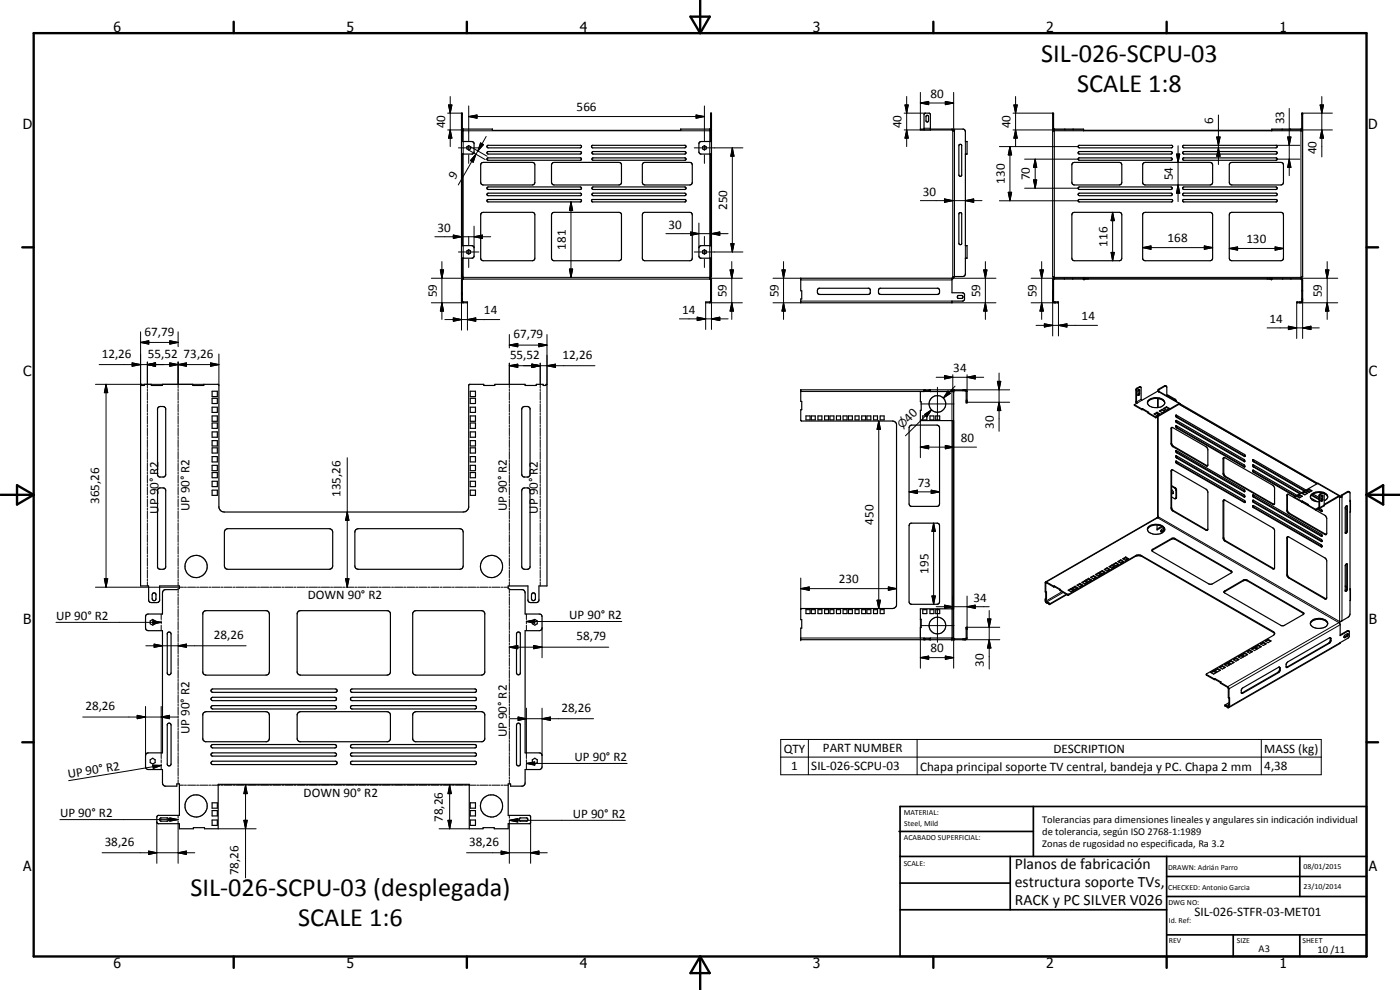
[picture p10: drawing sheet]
<svg xmlns="http://www.w3.org/2000/svg" width="420mm" height="297mm" viewBox="0 0 420 297" stroke-linecap="round" stroke-linejoin="round" font-family="sans-serif">
<defs><g id="words">
<g font-size="7.9">
<text x="312.5" y="18.6">SIL-026-SCPU-03</text>
<text x="323.3" y="27.6">SCALE 1:8</text>
<text x="57.1" y="268.9">SIL-026-SCPU-03 (desplegada)</text>
<text x="89.5" y="277.9">SCALE 1:6</text>
</g>
<g font-size="4.7">
<text x="304.6" y="260.8">Planos de fabricación</text>
<text x="304.6" y="266.2">estructura soporte TVs,</text>
<text x="304.6" y="271.6">RACK y PC SILVER V026</text>
</g>
<g font-size="4.2">
<text x="34" y="9.6">6</text>
<text x="104" y="9.6">5</text>
<text x="174" y="9.6">4</text>
<text x="244" y="9.6">3</text>
<text x="314" y="9.6">2</text>
<text x="384" y="9.6">1</text>
<text x="6.8" y="38.7">D</text>
<text x="410.6" y="38.7">D</text>
<text x="7" y="112.9">C</text>
<text x="410.8" y="112.9">C</text>
<text x="7" y="187.1">B</text>
<text x="410.8" y="187.1">B</text>
<text x="7" y="261.4">A</text>
<text x="410.8" y="261.4">A</text>
<text x="34" y="290.4">6</text>
<text x="104" y="290.4">5</text>
<text x="174" y="290.4">4</text>
<text x="244" y="290.4">3</text>
<text x="314" y="290.4">2</text>
<text x="384" y="290.4">1</text>
</g>
<g font-size="3.9">
<text x="279.2" y="29.4">80</text>
<text x="173" y="33.4">566</text>
<text x="133.6" y="38.5" transform="rotate(-90 133.6 38.5)">40</text>
<text x="270.5" y="38.5" transform="rotate(-90 270.5 38.5)">40</text>
<text x="303.2" y="38.5" transform="rotate(-90 303.2 38.5)">40</text>
<text x="364.1" y="37.3" transform="rotate(-90 364.1 37.3)">6</text>
<text x="385.4" y="37.3" transform="rotate(-90 385.4 37.3)">33</text>
<text x="395.1" y="46.3" transform="rotate(-90 395.1 46.3)">40</text>
<text x="136.6" y="54.1" transform="rotate(-60 136.6 54.1)">9</text>
<text x="277" y="58.7">30</text>
<text x="301.5" y="55.1" transform="rotate(-90 301.5 55.1)">130</text>
<text x="309.1" y="54.1" transform="rotate(-90 309.1 54.1)">70</text>
<text x="352" y="54.1" transform="rotate(-90 352 54.1)">54</text>
<text x="218.3" y="63" transform="rotate(-90 218.3 63)">250</text>
<text x="131.3" y="69.5">30</text>
<text x="200.6" y="68.6">30</text>
<text x="169.8" y="74.9" transform="rotate(-90 169.8 74.9)">181</text>
<text x="332.3" y="74" transform="rotate(-90 332.3 74)">116</text>
<text x="350.4" y="72.7">168</text>
<text x="374.1" y="73">130</text>
<text x="131.1" y="89.2" transform="rotate(-90 131.1 89.2)">59</text>
<text x="218" y="89.2" transform="rotate(-90 218 89.2)">59</text>
<text x="233.6" y="89.2" transform="rotate(-90 233.6 89.2)">59</text>
<text x="294.2" y="89.2" transform="rotate(-90 294.2 89.2)">59</text>
<text x="311.1" y="89.2" transform="rotate(-90 311.1 89.2)">59</text>
<text x="396.7" y="89.2" transform="rotate(-90 396.7 89.2)">59</text>
<text x="145.2" y="94.4">14</text>
<text x="204.7" y="94.1">14</text>
<text x="43.4" y="100.7">67,79</text>
<text x="154.1" y="101.5">67,79</text>
<text x="324.6" y="96.1">14</text>
<text x="381" y="96.9">14</text>
<text x="30.6" y="107.4">12,26</text>
<text x="44.4" y="107.4">55,52</text>
<text x="55.1" y="107.4">73,26</text>
<text x="153.1" y="107.7">55,52</text>
<text x="168.9" y="107.7">12,26</text>
<text x="286.1" y="111.7">34</text>
<text x="272.7" y="126.8" transform="rotate(-45 272.7 126.8)">40</text>
<text x="298.3" y="128.7" transform="rotate(-90 298.3 128.7)">30</text>
<text x="288.4" y="132.6">80</text>
<text x="102.2" y="149.1" transform="rotate(-90 102.2 149.1)">135,26</text>
<text x="275.4" y="146">73</text>
<text x="29.8" y="151.3" transform="rotate(-90 29.8 151.3)">365,26</text>
<text x="47.6" y="154.1" transform="rotate(-90 47.6 154.1)">UP 90° R2</text>
<text x="56.9" y="153.5" transform="rotate(-90 56.9 153.5)">UP 90° R2</text>
<text x="152.1" y="153.5" transform="rotate(-90 152.1 153.5)">UP 90° R2</text>
<text x="161.4" y="154.1" transform="rotate(-90 161.4 154.1)">UP 90° R2</text>
<text x="262.2" y="157.5" transform="rotate(-90 262.2 157.5)">450</text>
<text x="278.6" y="172.1" transform="rotate(-90 278.6 172.1)">195</text>
<text x="92.4" y="179.6">DOWN 90° R2</text>
<text x="251.7" y="175">230</text>
<text x="16.8" y="185.9">UP 90° R2</text>
<text x="170.8" y="185.7">UP 90° R2</text>
<text x="292.2" y="180.5">34</text>
<text x="64.2" y="191.7">28,26</text>
<text x="173" y="192.1">58,79</text>
<text x="279.2" y="195.7">80</text>
<text x="295.3" y="200" transform="rotate(-90 295.3 200)">30</text>
<text x="25.6" y="213.1">28,26</text>
<text x="168.5" y="213.6">28,26</text>
<text x="56.9" y="220.3" transform="rotate(-90 56.9 220.3)">UP 90° R2</text>
<text x="152.1" y="221.2" transform="rotate(-90 152.1 221.2)">UP 90° R2</text>
<text x="235.2" y="225.8">QTY</text>
<text x="247" y="225.8">PART NUMBER</text>
<text x="316.1" y="225.8">DESCRIPTION</text>
<text x="379.4" y="225.9">MASS (kg)</text>
<text x="20.5" y="233.5" transform="rotate(-9 20.5 233.5)">UP 90° R2</text>
<text x="172.4" y="228.3">UP 90° R2</text>
<text x="237.4" y="231.1">1</text>
<text x="243.5" y="231.1">SIL-026-SCPU-03</text>
<text x="276.1" y="231.2">Chapa principal soporte TV central, bandeja y PC. Chapa 2 mm</text>
<text x="379.4" y="231.1">4,38</text>
<text x="91.1" y="239">DOWN 90° R2</text>
<text x="18" y="245.1">UP 90° R2</text>
<text x="171.9" y="245.3">UP 90° R2</text>
<text x="132.9" y="246.6" transform="rotate(-90 132.9 246.6)">78,26</text>
<text x="31.4" y="253.8">38,26</text>
<text x="140.8" y="253.8">38,26</text>
<text x="71.6" y="262.6" transform="rotate(-90 71.6 262.6)">78,26</text>
<text x="358.5" y="275">SIL-026-STFR-03-MET01</text>
</g>
<text font-size="3.3" x="270.8" y="128.8" transform="rotate(-45 270.8 128.8)">n</text>
<g font-size="3.1">
<text x="312.7" y="246.8">Tolerancias para dimensiones lineales y angulares sin indicación individual</text>
<text x="312.7" y="250.4">de tolerancia, según ISO 2768-1:1989</text>
<text x="312.7" y="254">Zonas de rugosidad no especificada, Ra 3.2</text>
<text x="377.7" y="285.6">A3</text>
<text x="395.4" y="285.9">10 /11</text>
</g>
<g font-size="2.4">
<text x="271.2" y="244.4">MATERIAL:</text>
<text x="271.3" y="252">ACABADO SUPERFICIAL:</text>
<text x="271.4" y="247.9">Steel, Mild</text>
<text x="271.2" y="259.7">SCALE:</text>
<text x="350.6" y="261">DRAWN: Adrián Parro</text>
<text x="391.2" y="260.6">08/01/2015</text>
<text x="350.6" y="267">CHECKED: Antonio Garcia</text>
<text x="391.2" y="266.7">23/10/2014</text>
<text x="350.6" y="271.4">DWG NO:</text>
<text x="350.8" y="276.9">Id. Ref:</text>
<text x="350.8" y="282.8">REV</text>
<text x="371.2" y="282.9">SIZE</text>
<text x="390.9" y="282.9">SHEET</text>
</g>
</g></defs>
<g fill="none" stroke="#000" stroke-width=".35">
<path d="M138.6 38.7l-.1-4.7h.3v4.5l.2 .2M138.8 38.9l.2 .1M139 38.7h8.8v.4h56.5v-.4h8.7M139 38.7v.5h-.2M213 38.7l.3-.1v-4.6h.2l-.1 4.7M213 38.7v.5h.3M213.3 38.9l-.3 .1M277.3 39v-4.7l.4-.3h1.1l.4 .3v4.7M277.3 38.7h-1.1v.3l9.8 .1v44.2l-.3 .2M277.9 34.8l.4-.2 .4 .4v1.2l-.4 .4-.4-.2zM279.2 38.7h6.7l.3 .5M286 39.2h.5v-.5h2.6l.4 .2 .2 .6v3h.5v3.7h-.5v27.5h.5v3.8h-.5v4.7l-.2 .6-.5 .2h-2.5"/>
<path d="M316 38.7l-.1 44.3 .5 .2v.3M316.2 38.9v.3M316.4 38.7l-.2-.1v-4.6h-.3v4.6l.4 .3 8.9 .1M316.4 38.7h8.8v.5h56.5v-.5h8.7M316.4 38.7v.5h-.5M319.6 38.7v.3M322.1 38.7v.3M325.2 39.1h56.5M384.8 38.7v.3M387.3 38.7v.3M390.4 38.7l.3-.1v-4.6h.2v4.5l-.3 .4-8.9 .1M390.4 38.7v.5h.5"/>
<path d="M390.7 38.9v.3M390.9 38.7v44.3l-.5 .2v.3M138.5 42.5h3.1l.7 .4v2.9l-.4 .3-3.4 .1M138.8 42.5v-3.8h-.3v44.3M138.8 46.2v27.5M140.1 44l.6-.3 .5 .3v.7l-.5 .3-.6-.3zM144.5 48.9l.5-.2 15.1 .1 .4 .6-.1 5.7-.6 .4h-15l-.5-.4v-.4v-5.3zM146.2 56.3l.3-.2h27.6a.38 .38 0 0 1 .4 .4 .38 .38 0 0 1-.4 .4h-27.6l-.3-.3zM146.3 45.6l27.8-.1a.38 .38 0 0 1 .4 .3 .38 .38 0 0 1-.4 .4h-27.6l-.3-.2zM146.3 43.7l28-.1 .2 .4-.4 .4h-27.6l-.3-.3zM146.3 59.9h28l.2 .3-.2 .4h-27.9l-.3-.4zM146.3 47.5l28-.1 .2 .4-.4 .3h-27.6l-.3-.2z"/>
<path d="M146.3 58.1l27.8-.1a.38 .38 0 0 1 .4 .3 .38 .38 0 0 1-.4 .4h-27.6l-.3-.2zM165.8 48.9l.5-.2 19.8 .1 .4 .5v5.6l-.8 .6h-19.6l-.6-.8v-5.3zM177.6 43.7l28-.1 .3 .4-.4 .4h-27.6l-.4-.4zM177.6 59.9h28l.3 .3-.3 .4h-27.9l-.2-.4zM177.7 45.6l27.8-.1a.38 .38 0 0 1 .4 .3 .38 .38 0 0 1-.4 .4h-27.5l-.4-.4zM177.7 47.5l27.9-.1 .3 .4-.4 .3h-27.5l-.4-.3zM177.7 56.2l27.8-.1a.38 .38 0 0 1 .4 .4 .38 .38 0 0 1-.4 .4h-27.5l-.4-.4zM177.7 58.1l27.8-.1a.38 .38 0 0 1 .4 .3 .38 .38 0 0 1-.4 .4h-27.5l-.4-.4zM193 48.9l.5-.2 13.9 .1 .4 .6-.1 5.7-.7 .4h-13.7l-.4-.4-.1-.4v-5.3zM210.9 44l.5-.3 .6 .3v.7l-.6 .3-.5-.3zM213.3 42.5v-3.8h.2v44.3M213.3 46.2v27.5"/>
<path d="M213.5 42.5h-3.1l-.6 .6v2.5l.3 .5 3.4 .1M287.9 43.4l.4-.1 .3 .3v9l-.3 .3-.5-.4zM321.9 48.9l.5-.2 13.9 .1 .4 .6-.1 5.7-.7 .4h-13.7l-.4-.4-.1-.4v-5.3zM323.6 56.3l.3-.2h27.5a.38 .38 0 0 1 .4 .4 .38 .38 0 0 1-.4 .4h-27.5l-.3-.3zM323.7 58.1l27.7-.1a.38 .38 0 0 1 .4 .3 .38 .38 0 0 1-.4 .4h-27.5l-.3-.2zM323.7 45.6l27.7-.1a.38 .38 0 0 1 .4 .3 .38 .38 0 0 1-.4 .4h-27.5l-.3-.2zM323.7 43.7l28-.1 .2 .4-.3 .4h-27.7l-.3-.3zM323.7 59.9h28l.2 .3-.2 .4h-27.9l-.3-.4zM323.7 47.5l27.9-.1 .2 .4-.4 .3h-27.5l-.3-.2zM343.1 48.9l.6-.2 19.8 .1 .4 .6v5.5l-.2 .3-.5 .3h-19.7l-.6-.6v-5.6zM355 56.3l.3-.2h27.6a.38 .38 0 0 1 .4 .4 .38 .38 0 0 1-.4 .4h-27.6l-.3-.3zM355 45.6l27.9-.1a.38 .38 0 0 1 .4 .3 .38 .38 0 0 1-.4 .4h-27.6l-.3-.2z"/>
<path d="M355 43.7l28.1-.1 .2 .4-.4 .4h-27.6l-.3-.3zM355 59.9h28.1l.2 .3-.2 .4h-27.9l-.3-.4zM355 47.5l28.1-.1 .2 .4-.4 .3h-27.6l-.3-.2zM355 58.1l27.9-.1a.38 .38 0 0 1 .4 .3 .38 .38 0 0 1-.4 .4h-27.6l-.3-.2zM369.1 48.9l.6-.2 15.1 .1 .4 .6-.1 5.7-.7 .4h-14.9l-.5-.4-.1-.4v-5.3zM138.5 73.7h3.1l.7 .5v2.8l-.2 .3-.3 .2h-3.3M138.8 77.5v5.5M140.1 75.3l.6-.4 .5 .4v.6l-.5 .3-.6-.3zM144.5 63.9l.5-.2h14.8l.5 .2 .2 .6v13l-.2 .5-.5 .2h-14.8l-.5-.2-.2-.5v-13zM165.8 63.9l.5-.2 19.8 .1 .4 .5-.1 13.6-.7 .3h-19.4l-.5-.2-.3-.5v-13zM193 63.9l.5-.2 13.9 .1 .4 .7v13l-.3 .5-.5 .2h-13.5l-.5-.2-.2-.5v-13zM210.9 75.3l.5-.4 .6 .4v.6l-.6 .3-.5-.3z"/>
<path d="M213.3 77.5l-.2 5.7M213.5 73.7h-3.1l-.6 .6v2.5l.2 .5 .2 .2h3.3M287.9 63.9l.4-.1 .3 .3v9.1a.44 .44 0 0 1-.5 .2 .44 .44 0 0 1-.3-.4zM321.9 63.9l.5-.2 13.9 .1 .4 .7v13l-.2 .5-.6 .2h-13.5l-.5-.2-.2-.5v-13zM343.1 63.9l.6-.2 19.8 .1 .4 .7v13l-.2 .5-.5 .2h-19.5l-.6-.2-.2-.4v-13.3zM369.1 63.9l.6-.2h14.7l.6 .2 .2 .6v13l-.2 .5-.6 .2h-14.7l-.6-.2-.2-.5v-13zM138.5 90.3h.3M138.5 87.8h.3M138.5 90.3l.2 .5h1.6v-.2h-1.4l-.1-.3M138.5 83h.3M138.5 83l.4 .2M138.8 90.3v-6.3l.1-.3h74.2l.1 6.9"/>
<path d="M138.8 83v.1M138.8 83.2h.1M138.9 83.2l.1 .5M139 83.5l-.5 .5v6.3M213 83.5l.5 .3v6.7l-.5 .3h-1.2v-.2h1.3M213.1 83.2l-.1 .5M213.2 90.6h-.1M213.3 90.3h.2M213.3 87.8h.2M213.3 83h.2M213.4 83.1h.1M213.5 83l-.4 .2"/>
<path d="M240.3 83.5h45.4v4.3l3.4 .1 .4 .4v1.6l-.5 .4h-3.3v.5h-45.4v-1.1h.3v-2.5h-.3zM245.5 86.7l.3-.2h15l.4 .4v1l-.6 .4h-14.7l-.5-.4zM263.8 86.7l.3-.2h17.4a1.08 1.08 0 0 1 0 1.8h-17.2l-.6-.2zM286 83.2h.2M286.2 83.2l-.1 .3-.4 .2M286.5 83l-.5 .2M286.5 83l-.3 .2M287.4 88.8l1.2-.2a.47 .47 0 0 1 .4 .4 .47 .47 0 0 1-.3 .5h-1.1l-.3-.3zM315.9 87.2h.3M315.9 89.7h.3M316 83.1h.1M316.1 83.6l74.5-.1 .3 .5v6.3l-.3 .5h-1.4v-.2l1.5-.2v-6.5l-.2-.2h-74.2l-.1 6.7 .1 .2h1.4v.2h-1.3l-.5-.3v-6.7z"/>
<path d="M316.8 90.6v.2M317.4 90.6v.2M319.4 83.5v.2M321.9 83.5v.2M325.3 83.5v.2M381.5 83.5v.2M384.9 83.5v.2M387.4 83.5v.2M389.4 90.6v.2M390 90.6v.2M390.7 87.2h.2M390.7 89.7h.2"/>
<path d="M42.2 115.3h.3v.4h.8v-.4h2.1v.4h3.4v-.4h9.1v.4h3.3v-.4h4.3l.1 .2 .1 36.8 .2 .5a1.6 1.6 0 0 0 1.4 .8h71.7a1.7 1.7 0 0 0 1.7-1.3v-36.8l.2-.2h4.3v.4h3.3v-.4h9.1v.4h3.3v-.4h2.1v.4h.9v-.4h.3v60.5h-2.5v4.4l-.3 .5a3.2 3.2 0 0 1-2.7-.1l-.3-.4v-4.4h-5.9v.8l.7 .3h3.6l.7 .6 .1 6.7h4.2l.7 .2 .2 .6v3.4l-.2 .6-.7 .2h-4.2v36.7h4.2l.7 .2 .2 .6-.1 3.8-.5 .4h-4.5v4l-.1 .4-.5 .5-3.8 .1v-.7h-.7v9.4h6.4l.3 .4v1.8l-.3 .3h-6.4v1.6h-4.2v-.4h-3.3v.4h-4.2v-13.4h-75.3v13.4h-4.1v-.4h-3.4v.4h-4.2v-1.6h-6.5l-.2-.5v-1.4l.3-.6h6.4v-9.4h-.7v.7l-3.8-.1-.5-.5v-.4v-4h-4.5l-.5-.4-.1-3.8 .2-.6 .6-.2h4.3v-36.7h-4.3l-.6-.2-.2-.6v-3.4l.2-.6 .6-.2h4.3v-6.7l.7-.6h3.6l.7-.3v-.8h-5.9v4.4l-.4 .5-.4 .1-2.1-.1-.4-.5v-4.4h-2.4zM63.7 119.5h1.5v1.6h-1.5zM63.7 117.4h1.5v1.6h-1.5zM141.1 117.4h1.6v1.6h-1.6zM141.1 119.5h1.6v1.6h-1.6zM240.3 117h49.5l.4 .3v3.4h-.2l-.1-3.4h-3.7v74.3h3.7l.1-3.4h.2v3.2l-.2 .5h-49.7v-3.4h.3v-2.6h-.3v-3.1l.2-.2h27.3l.9-.4 .4-.6-.1-54.5-.3-.4-.9-.4h-27.2l-.3-.2v-3.2h.3v-2.5h-.3zM277.3 117v.5h-1.1v3.1h.3l-.3 5.6h10M277.3 117.2h1.9M279.2 117v.5h7M285.7 117v.5M285.7 117.2h.3M286.3 117l-.3 .5"/>
<path d="M286.5 117v.2M289.7 117v.2M341.7 117l.3-.1v.2v1.1l-.3 .5-.2-.1zM341.8 116.9v1.3l-.3 .3M342.3 116.1l-.2-.1-1.2 .7v3.9l.2 .4M342.3 116.1l-1.2 .9v3.7l.2 .2-.9 .5M342.3 116.1l.2 3.8 .1 .2 4.9-2.8M347.4 119.5v2.8M347.5 117.3l6.6 3.8M347.6 116.8l.2 .2M347.6 116.8v.5M347.6 117.3h-.1"/>
<path d="M347.8 117v.4l-.2-.1M350 115.9l.2 .2v2.6h.4l2 1.2 .2 .4M350 115.9h-.4l-1.8 1.1M350 115.9l-.4-.2-2 1.1M350.2 118.6l.5 .1 1.9 1.1 .5 .7M47.5 122.2l1.4-.2 .6 .2 .2 .4v19.9l-.6 .6h-1.2l-.6-.6v-19.9zM63.7 124.8h1.5v1.6h-1.5zM63.7 122.2h1.5v1.5h-1.5zM63.7 129.6h1.5v1.6h-1.5zM63.7 134.4h1.5v1.5h-1.5zM63.7 139.6h1.5v1.6h-1.5zM63.7 137h1.5v1.6h-1.5z"/>
<path d="M63.7 132.2h1.5v1.6h-1.5zM63.7 126.9h1.5v1.6h-1.5zM141.1 124.8h1.6v1.6h-1.6zM141.1 122.2h1.6v1.5h-1.6zM141.1 126.9h1.6v1.6h-1.6zM141.1 129.6h1.6v1.6h-1.6zM141.1 132.2h1.6v1.6h-1.6zM141.1 134.4h1.6v1.5h-1.6zM141.1 137h1.6v1.6h-1.6zM141.1 139.6h1.6v1.6h-1.6zM156.8 122.2l1.5-.2 .4 .1 .4 .5v19.9l-.6 .6-1.5-.1-.4-.7v-19.5zM241.9 124.8h1.2v1.2h-1.2z"/>
<path d="M243.5 124.8h1.2v1.2h-1.2zM245.5 124.8h1.2v1.2h-1.2zM247.5 124.8h1.2v1.2h-1.2zM249.1 124.8h1.2v1.2h-1.2zM251 124.8h1.3v1.2h-1.3zM253 124.8h1.2v1.2h-1.2zM254.6 124.8h1.2v1.2h-1.2zM256.6 124.8h1.2v1.2h-1.2zM258.6 124.8h1.2v1.2h-1.2zM260.2 124.8h1.2v1.2h-1.2zM262.2 124.8h1.1v1.2h-1.1zM264.1 124.8h1.2v1.2h-1.2z"/>
<path d="M273 127.9l.6-.3h7.6l.6 .2 .1 .3 .1 23.1-.2 .5-.4 .2h-8l-.5-.5zM276.9 124.8h1.3v1.2h-1.3zM279.1 124.8h1.2v1.2h-1.2zM280.8 124.8h1.2v1.2h-1.2zM286 126.2v56.5M340.4 121.4v.2l2.3 1.3M340.4 121.4l2.3 1.3M342.7 122.7v.2M342.9 122.6v.3M342.9 122.9l1.7 .9M342.9 122.9h-.2M342.9 122.6l1.9 1.1-.2 .1"/>
<path d="M342.9 122.6l-.2 .1M344.4 120.9a3.1 3.1 0 0 1 4.6-.8l.5 .8M344.6 123.8l2.3 1.5M344.6 123.8l2.3 1.3M344.6 120.1a3.8 3.8 0 0 1 4.3-.3 1.18 1.18 0 0 1 .6 1.3 1.18 1.18 0 0 1-1 .9 3.1 3.1 0 0 1-4.1-1zM346.4 124.2l.8-.5 .9 .5-.9 .5zM346.9 125.1v.2M347.2 123.9l.7 .4M347.2 123.9l-.7 .4M347.2 123.7v.2M347.4 125l.1 30.3-33.7 19.3M347.4 124v.6"/>
<path d="M347.9 123.3l.9-.5 .9 .5-.9 .5zM348.8 123l.7 .4M348.8 123l-.7 .4M348.8 122.8v.2M349.2 122.6l.9-.6 .9 .6-.9 .5zM350.1 122.3l-.7 .4M350.1 122.3l.7 .4M350.1 122v.3M351.7 128.2l10.5 6.1 .3 .5-.1 4.9M351.7 128.2l-.1 4.8 .3 .7 10.5 6M351.7 128.2l-.3 .5v4.4l.5 .8 10.2 5.9 .3-.1M352.8 136.8h.3l20.2 11.7 .2 .6-20.4-11.7z"/>
<path d="M352.8 127.8h.3l20.2 11.6 .2 .7-20.4-11.7zM352.9 126.2l20.4 11.6 .2 .7-20.5-11.8zM353 138.3l-.2 .4 .3 .3 20.3 11.7 .3-.1M353 135.2l20.3 11.7 .3 .5M353 135.2l-.2 .3 .3 .3 20.4 11.8 .1-.2M353 126.2l.3 .5 20.3 11.7M353 124.5l.3 .6 20.4 11.8M353 124.5l-.2 .4 .3 .3 20.5 11.7M353 124.5l20.4 11.8 .3 .6M353 138.3l20.4 11.8 .3 .5M353 138.3l.3 .6 20.4 11.8M353 135.2l.3 .5 20.2 11.7"/>
<path d="M353 127.8l.3 .5 20.2 11.7M353 136.8l.3 .5 20.2 11.7M354 121.4l-.1-.1-7 4M354 121.4l41.3 23.8M354.1 121.1l-7.2 4M354.1 121.1l.1 .1M354.2 121.2l41.3 23.8M354.2 121.2l-.2 .2M367.1 137.4l.5-.1 14.7 8.5 .2 .6v4.9h-.5l-14.5-8.3-.4-.9zM367.4 137.2l-.1 5 .4 .7 14.7 8.4M373.5 140h.1M373.7 136.9h-.1"/>
<path d="M376.1 139.5l.3 .5 13.8 8M376.1 137.9l.3 .5 15.2 8.8M47.7 146.5h1.6l.4 .5v23.2l-.2 .4-.6 .2h-1l-.6-.6v-23.2zM63.7 147.1h1.5v1.5h-1.5zM63.7 141.8h1.5v1.5h-1.5zM63.7 144.4h1.5v1.6h-1.5zM67.6 159l.8-.4 30.7 .1 .5 .3 .3 .6-.1 10.5-.3 .5-.7 .2h-30.7l-.5-.4-.3-.6v-10.2zM106.7 159l.8-.4 30.7 .1a.95 .95 0 0 1 .8 .9v10.2l-.2 .6-.3 .3-31 .1-.8-.4-.2-.6v-10.2zM141.1 141.8h1.6v1.5h-1.6zM141.1 144.4h1.6v1.6h-1.6zM141.1 147.1h1.6v1.5h-1.6zM156.8 146.6l.2-.1a1.79 1.79 0 0 1 2 .3l.1 23.4-.6 .6h-1.1l-.6-.2-.2-.6v-22.8z"/>
<path d="M273.1 157.1l.3-.1h8l.5 .5 .1 23.1-.4 .6-8 .1-.4-.1-.3-.4-.1-23.1zM344.6 158.1a3.3 3.3 0 0 1 4.9 .6 2.27 2.27 0 0 1-2.8 1.6 1.94 1.94 0 0 1-2.3-1.8zM347.2 157.5v1.5l1.7-1M348.7 157.9l-1.5 .8M349.3 158.5l-.6 .3a.39 .39 0 0 0-.3 .4 .39 .39 0 0 0 .3 .4l.8-.6M349.4 158.5a3.2 3.2 0 0 0-5 .4M349.4 158.5l.1 .2M349.5 158.7l-.2 .3-.9 .5M349.5 158.7v.2M351.6 147l.5 .5v.6h-.4M351.6 147.7l.3 .3M351.6 148l.1 .1"/>
<path d="M351.6 145.7l1.3 .8 .1 .3 .1 2.6-.5 .2-1-.5M351.6 145.9l1 .6 .3 .4-.1 2.7M351.7 141v11.7l.5 .5 10.2 5.8M351.7 141l10.5 6 .3 .6-.1 11.4M351.7 141l-.3 .4v11l.2 .6 10.3 6.1 .5-.1M351.9 148h.2M351.9 148l-.2 .1M367.1 150.1l.4-.1 14.8 8.6 .2 .5v11.5l-.4 .1-14.9-8.7-.1-.6zM367.4 150l-.1 11.5 .3 .6 14.8 8.5M373.5 149h.1M373.5 147.4h.1M376 141.1l.2 .6 12.5 7.3"/>
<path d="M376 150.2l.2 .5 20.3 11.8 .3-.1M376 151.7l20.5 11.7 .3 .6-.3 .1-20.4-11.8zM376 148.5l20.6 11.8 .2 .5-.3 .1-20.4-11.8zM376 141.1l13.2 7.5M376 141.1h.1M376 150.1l20.5 11.7 .3 .6M376 150.1v.1M376.1 148.5l.3 .6 20.4 11.7M376.1 151.7l.3 .5 20.4 11.8M376.1 141.1l.3 .5 12.5 7.2M376.1 150.1l.3 .6 20.4 11.7M386.5 148.3l-.1 4.7 .3 .8 11.4 6.5"/>
<path d="M386.5 148.3l-.3 .4v4.5l.3 .6 11.1 6.6 .5-.1M386.5 148.3l1.9 1M388.4 149.1l2.3 1.3M388.4 149.3l2.3 1.3M388.4 149.1v.2M389.1 148.9l.9-.5 .9 .5-.9 .5zM389.6 148.8l.7 .4M390 148.6l.7 .4M390 148.6l-.7 .4M390 148.4v.2M390.6 147.8l-14.6-8.3 .1 .6 13.9 8M390.7 150.4v.2"/>
<path d="M390.7 148l.9-.5 .9 .5-.9 .5zM390.7 150.6l1.8 1.1M390.9 150.5l3.9 2.3M390.9 150.5l-.2 .1M390.9 150.3l1.8 1.1-.2 .3M390.9 150.3v.2M390.9 150.3l-.2 .1M390.9 148l.8 .4M391.6 147.7l.6 .4M391.6 147.7l-.7 .4M391.6 147.5v.2M392 147.2l.8-.5 .9 .5-.9 .5z"/>
<path d="M392 147.1l-16-9.2 .2 .7 15.2 8.8M392.3 147.2l.7 .4M392.5 151.7l2.3 1.3M392.8 146.9l.7 .5M392.8 146.9l-.6 .5M392.8 146.7v.2M393.3 149.1a2.31 2.31 0 0 0 2.5 1.4M393.3 149.4l2 1.1M393.5 148.6l2.3 1.3M393.7 148.5l2.1 1.2M394 148.2l-.7 .9M394 148.2l1.8 1.1"/>
<path d="M394.8 152.8v.2M394.8 153l2.8 1.6 .5 .6v5.1M395.5 145l6.6 3.8M395.5 145l-7.1 4.1M395.5 152.7l1.3 .7M395.7 152.6h.3M395.7 152.3l.1 .1M395.7 152.3v.3M395.7 152.6l-.9 .4M395.7 152.3l-.9 .5M395.8 152.4h.1M396 152.5l.6 .4 .2 .5-1.5-.6"/>
<path d="M396.4 150l.3 .2M396.4 149.6l.4 .4M396.5 148.8l.5-.1v1.3l-.4 .4-.2-.2zM396.7 150.2h-.3M396.8 148.6l-.1 1.6M396.8 147.9a3.9 3.9 0 0 0-2.8 .3M397.2 147.7l-1.2 .6-.2 .4v3.7M397.2 147.7l.1 .2M397.2 147.7a3.1 3.1 0 0 0-3.9 1.2v.2M397.2 147.7a1.26 1.26 0 0 1 1.2 1.2 1.26 1.26 0 0 1-1 1.3M397.3 147.9l-1.1 .6-.2 .3v3.8M397.3 147.9l.1 3.7-1.5 1"/>
<path d="M397.4 148.1l.7 .4 .3 .6M402 149l-4.6 2.6M402 149h.1M402 149v.1M402 149.1h.7M402.1 148.8h-.3l-4.4 2.5M402.1 148.8l.1 .2M402.2 149h.3M402.2 149l-.2 .1M402.5 149h.1M402.5 148.6l.2 .1M402.5 148.6v.4"/>
<path d="M402.5 149l.2 .1M402.7 148.7v.4M403.7 152.7l.5 .2M404.1 151.8h.1M404.2 151.8l-.5 .4v7.7M404.2 151.8l.2 .2v7.4l-.3 .5h-.4M404.2 151.8v7.5l-.5 .6M404.9 147.6l-2.2 1.1M404.9 147.6l.3 .4v2.5l.1-.2M404.9 147.6l-.5-.1-1.9 1.1M405.2 150.1v26.9l.1-.1M45.9 178h.7l.2 .3v1.5l-.4 .4h-.4l-.3-.4v-1.3z"/>
<path d="M159.8 178l.3-.1 .5 .2 .1 1.5a.59 .59 0 0 1-.6 .6 .59 .59 0 0 1-.6-.6v-1.1zM313.7 179.7l.1 .9 .5 .5M313.7 179.7l.1 .1M313.8 174.6l-.1 3h.4v2.1M313.8 174.6l2.5 1.3M313.8 179.8l.1 .8 .4 .2M313.8 179.6l.3 .1M313.8 179.6l-.1 .1M314 174.8l-.2 4.8M314 174.8h.1M314 174.8l2.3 1.3M314.1 179.7l-.3 .1"/>
<path d="M316.3 175.9v.2M316.4 175.8v.2M316.4 175.8l1.9 1.1-.2 .1M316.4 176l-.1 .1M316.4 175.8l-.1 .1M316.4 176l1.7 1M318.1 177v.2l2.6 1.4 20.1-11.7 .9-.2 .7 .1 39.9 23.1 .2 .3M318.1 177l2.3 1.3h.3l20.1-11.5a1.83 1.83 0 0 1 1.8 0l39.6 22.7 .3 .4-.3 .7-20.1 11.6M320 178.3l-5 2.9M320.2 178.4l-5.2 3M320.6 177.1l.9-.5 .9 .5-.9 .5zM321.5 176.8l.6 .4"/>
<path d="M321.5 176.8l-.7 .4M321.5 176.6v.2M321.8 176.4l.9-.5 .8 .5-.8 .5zM322 177.1l-.7 .4M322.7 176.1l.6 .4M322.7 176.1l-.8 .4M322.7 175.9v.2M323.2 176.4l-.7 .4M323.2 175.6l.9-.6 .9 .6-.9 .5zM324.1 175.3l.7 .4M324.1 175.3l-.7 .4M324.1 175v.3"/>
<path d="M324.7 175.6l-.7 .4M324.7 174.8l.9-.6 .8 .6-.8 .4zM325.6 174.4l.7 .4M325.6 174.4l-.7 .4M325.6 174.2v.2M325.8 174l.9-.5 .9 .5-.9 .5zM326.1 174.8l-.7 .4M326.7 173.8l.7 .4M326.7 173.8l-.7 .4M326.7 173.5v.3M327.3 174.1l-.7 .4M327.3 173.2l.9-.5 .9 .5-.9 .5z"/>
<path d="M328.2 172.9l.7 .4M328.2 172.9l-.7 .4M328.2 172.7v.2M328.7 173.2l-.6 .5M328.7 172.4l.9-.5 .9 .5-.9 .5zM329.6 172.1l-.6 .4M329.6 172.1l.8 .4M329.6 171.9v.2M329.9 171.7l.9-.5 .9 .5-.9 .5zM330.2 172.4l-.7 .4M330.8 171.4l.7 .4M330.8 171.4l-.7 .4"/>
<path d="M330.8 171.2v.2M331.4 171.7l-.7 .4M331.4 170.9l.9-.6 .9 .6-.9 .5zM332.3 170.6l-.7 .3M332.3 170.6l.7 .3M332.3 170.3v.3M332.9 170.9l-.7 .4M332.9 170l.8-.5 .9 .5-.9 .5zM333.7 169.7l-.6 .4M333.7 169.7l.7 .4M333.7 169.5v.2M334 169.3l.9-.5 .9 .5-.9 .5z"/>
<path d="M334.3 170.1l-.7 .3M334.9 169l.7 .4M334.9 169l-.7 .4M334.9 168.8v.2M335.5 169.4l-.7 .4M335.5 168.5l.9-.5 .9 .5-.9 .5zM336.4 168.2l.7 .4M336.4 168.2l-.7 .4M336.4 168v.2M337 168.5l-.8 .4M337 167.6l.9-.5 .8 .5-.8 .5zM337.9 167.3l.6 .5"/>
<path d="M337.9 167.3l-.8 .5M337.9 167.1v.2M338.4 167.7l-.7 .4M345.7 165.2l6-3.5h.8l17.2 10M345.8 164.9l5.9-3.4h.8l17 9.8 .2 .3-5.8 3.6-1 .1-17-9.8-.2-.2zM367.3 177.7l5.9-3.5h1.1l17 10M367.4 177.7l.2-.4 5.6-3.3 .7-.1 17.2 9.9 .2 .4M367.4 177.7l17.1 10 1-.1 5.8-3.4M386.5 161l-.1 11.3 .1 .6 .4 .4 11.2 6.3M386.5 161l-.3 .4v11.1l.2 .5 11.2 6.7 .5-.1M386.5 161l11.3 6.5 .3 .4v11.7M403.7 177h.1"/>
<path d="M403.7 176l.5 .3M403.7 175.8l.5 .2M403.8 177l.1 .2M404.1 169.2h.1M404.2 169.2l.2 .2v7.4l-.3 .5h-.4M404.2 169.2l-.5 .4v7.7M404.2 169.2v7.5l-.5 .6M405.2 176.6l.1 3.5-.2 4.5-.5 .6-2.1 1.2-.5 .1-.2 .3 .4 .7v3.2l2.6-1.3M45.1 186.3l.7-.5 .8 .5v.9l-.8 .4-.7-.4zM50.3 189.9l.7-.2 .3 .5v11.7a.58 .58 0 0 1-.5 .6 .58 .58 0 0 1-.6-.4zM61 183.6l.8-.4h18l.7 .2 .3 .8v17.3l-.2 .7-.8 .4h-18l-.8-.4-.1-.4v-17.8zM89.4 183.6l.8-.4 26.4 .1 .6 .7v17.8l-.2 .4-.8 .4h-26l-.6-.2-.4-.6v-17.8z"/>
<path d="M124.1 183.6l.7-.4h19.7l.6 .2 .4 .6v17.8l-.2 .4-.8 .4h-19.7l-.6-.2-.3-.6v-17.8zM155.1 189.9l.7-.2 .4 .3v12.1a.6 .6 0 0 1-.6 .4 .6 .6 0 0 1-.6-.4zM159.8 186.3l.7-.5 .7 .5v.9l-.7 .4-.7-.4zM241.9 182.9h1.2v1.2h-1.2zM243.5 182.9h1.2v1.2h-1.2zM245.5 182.9h1.2v1.2h-1.2zM247.5 182.9h1.2v1.2h-1.2zM249.1 182.9h1.2v1.2h-1.2zM251 182.9h1.3v1.2h-1.3zM253 182.9h1.2v1.2h-1.2zM254.6 182.9h1.2v1.2h-1.2zM256.6 182.9h1.2v1.2h-1.2z"/>
<path d="M258.6 182.9h1.2v1.2h-1.2zM260.2 182.9h1.2v1.2h-1.2zM262.2 182.9h1.1v1.2h-1.1zM264.1 182.9h1.2v1.2h-1.2zM276.9 182.9h1.3v1.2h-1.3zM277.3 191.7h1.9M279.1 182.9h1.2v1.2h-1.2zM280.8 182.9h1.2v1.2h-1.2zM285.7 191.4v.5M285.7 191.7h.3M286 191.4v.3M286 191.7l.3 .2"/>
<path d="M286.2 182.7h-10v3.1h.3l-.3 5.6h1.1v.5M286.2 191.4h-7v.5M286.5 191.7v.2M289.7 191.7v.2M314.3 180.8v.3M314.5 180.9l-.2 .2M314.5 180.7v.2M314.5 180.7l-.2 .1M314.5 180.9l.3 .2M314.5 180.7l.5 .3-.2 .1M314.8 181.1l.2 .3M314.8 181.1l.2 .1"/>
<path d="M315 181.2v.2M366.8 199.9l-.6 .5M366.8 199.9l.7 .5M366.8 199.7v.2M367.4 199.4l.9-.5 .9 .5-.9 .5zM368.3 199.1l-.7 .4M368.3 199.1l.7 .4M368.3 198.9v.2M368.6 198.8l.9-.6 .9 .6-.9 .5zM369.5 198.4l-.7 .4M369.5 198.4l.7 .4M369.5 198.2v.2"/>
<path d="M370.1 197.9l.8-.5 .9 .5-.9 .5zM370.9 197.6l-.7 .4M370.9 197.6l.7 .4M370.9 197.4v.2M371.5 197l.9-.5 .9 .5-.9 .5zM372.4 196.8l-.7 .3M372.4 196.8l.7 .3M372.4 196.5v.3M372.7 196.4l.9-.5 .8 .5-.8 .5zM373.6 196.1l-.7 .4M373.6 196.1l.7 .4M373.6 195.9v.2"/>
<path d="M374.2 195.5l.8-.5 .9 .5-.9 .5zM375 195.2l-.7 .4M375 195.2l.7 .4M375 195v.2M375.6 194.7l.9-.5 .8 .5-.8 .5zM376.5 194.4l-.7 .4M376.5 194.4l.7 .4M376.5 194.2v.2M376.8 194l.8-.5 .9 .5-.9 .5zM377.6 193.7l-.6 .4M377.6 193.7l.8 .4M377.6 193.5v.2"/>
<path d="M378.2 193.2l.9-.5 .9 .5-.9 .5zM379.1 192.9l-.7 .4M379.1 192.9l.7 .4M379.1 192.7v.2M379.7 192.3l.9-.5 .9 .5-.9 .5zM380.6 192l-.7 .4M380.6 192l.7 .4M380.6 191.8v.2M393.3 186.9a3.3 3.3 0 0 1 5.1 0v.3M393.3 186.9v.3M393.6 186.4a3.6 3.6 0 0 1 4.6 0 1.44 1.44 0 0 1-1.5 2.1 2.5 2.5 0 0 1-3.4-1.5zM399.2 191.3l-12.8 7.3-.4 .7v.9"/>
<path d="M399.2 191.3l.2 .3v.7l-.3 .6-12.7 7.3h-.4M399.2 191.3v.9l-.4 .7-12.8 7.3M402.2 186.5l-.2 .4M403.6 190.6l.7-.4 .4 .1-.4 .6-.7 .4-.3-.1zM404.4 190.2l-.2 .6-.8 .5M404.8 189.4l-.5-.1-2.1 1.2M404.8 189.4v1.8l-2.6 1.6-.1 .3-33.4 19.2M50.3 217.2a.58 .58 0 0 1 .6-.2 .58 .58 0 0 1 .4 .6v11.6l-.2 .5-.5 .1-.4-.4zM61 213.9l.8-.4 18.5 .2 .3 .2 .2 .6-.1 7.5-.6 .5h-18.7l-.5-.7v-7.5zM63.4 209.5l.4-.3h36.7a.51 .51 0 0 1 .5 .5 .51 .51 0 0 1-.5 .5h-36.7l-.4-.2zM63.4 212l.4-.3h36.7a.51 .51 0 0 1 .5 .5 .51 .51 0 0 1-.5 .5h-36.7l-.4-.2zM63.4 207l.4-.3h36.9a.51 .51 0 0 1 .5 .5 .51 .51 0 0 1-.5 .5h-36.9l-.4-.2z"/>
<path d="M89.4 213.9l.8-.4 26.2 .1 .8 .7v7.5l-.8 .7h-26.5l-.7-.7v-7.5zM105.2 207l.5-.3h36.8a.51 .51 0 0 1 .5 .5 .51 .51 0 0 1-.5 .5h-36.8l-.5-.2zM105.4 209.3l37.1-.1a.51 .51 0 0 1 .5 .5 .51 .51 0 0 1-.5 .5h-36.8l-.5-.2zM105.4 211.8l37.1-.1a.51 .51 0 0 1 .5 .5 .51 .51 0 0 1-.5 .5h-36.8l-.5-.2zM124.1 213.9l.7-.4 19.9 .1 .8 .7v7.5l-.8 .7h-20.1l-.7-.7v-7.5zM155.1 217.2l.5-.2 .6 .4v12l-.4 .4h-.4l-.4-.4zM362 202.3l2.4 1.4M362 202.3l.1 .3M362.1 202.2l-.1 .1M362.1 202.6h.1M362.1 202.6l2.3 1.3M362.1 202.2h.1"/>
<path d="M363.3 201.8l.9-.5 .9 .5-.9 .5zM364.2 201.5l-.7 .3M364.2 201.5l.7 .3M364.2 201.3v.2M364.4 203.7v.2M364.5 201.1l.9-.5 .9 .5-.9 .5zM364.6 203.8l-.2 .1M364.6 203.6v.2M364.6 203.6l-.2 .1M364.6 203.6l1.9 1-.2 .2M364.6 203.8l1.7 1M365.4 200.8l-.7 .4"/>
<path d="M365.4 200.8l.7 .4M365.4 200.6v.2M366 200.2l.8-.5 .9 .5-.9 .5zM366.3 204.8l2.3 1.3 .2 .4v4.9M366.3 204.8v.2l2.3 1.5v2.8h.4v2.2M367.6 211.6l.1 .1M367.6 211.6l.1 .3M367.7 211.7v.2M367.9 211.8l-.2 .1M367.9 211.6v.2M367.9 211.6l-.2 .1M367.9 211.8l.3 .2"/>
<path d="M367.9 211.6l.5 .2-.2 .2M368.2 212l.5 .3M368.2 212l.4 .1M368.6 211.5v.6M368.6 211.5l.2 .1M368.6 212.1h.1M368.8 211.6l-.1 .7M368.8 211.4l.2 .1M368.8 211.4l-.2 .1M368.8 210.8l-1.2 .8M369 211.5l-.2 .1M384 200.2l.1 .1a1.32 1.32 0 0 1-.4 1.5l-10.8 6.2h-.3"/>
<path d="M384 200.2l-11.2 6.3-.3 .6 .1 .9M384 200.2v1l-.5 .5-10.9 6.3M45.1 228l.7-.5 .8 .5v.8l-.8 .4-.7-.4zM63.4 223.6l.4-.2h36.7a.51 .51 0 0 1 .5 .5 .51 .51 0 0 1-.5 .5h-36.7l-.4-.2zM63.4 226.1l.4-.2h36.7a.5 .5 0 0 1 .5 .4 .5 .5 0 0 1-.3 .6h-37l-.4-.4zM63.4 228.6l.4-.2h36.9a.51 .51 0 0 1 .5 .5 .51 .51 0 0 1-.5 .5h-36.9l-.4-.2zM105.2 228.6l.5-.2h36.8a.51 .51 0 0 1 .5 .5 .51 .51 0 0 1-.5 .5h-36.8l-.5-.2zM105.2 226.1l.5-.2h36.8a.51 .51 0 0 1 .5 .4 .51 .51 0 0 1-.3 .6h-37.2l-.3-.3zM105.4 223.5l37.1-.1a.51 .51 0 0 1 .5 .5 .51 .51 0 0 1-.5 .5h-36.8l-.5-.2zM159.8 228l.7-.5 .7 .5v.8l-.7 .4-.7-.4zM48.1 245.5l2.1-.1 .4 .6-.4 .4h-2l-.3-.4zM63.7 240.9h1.5v1.6h-1.5z"/>
<path d="M63.7 243.2h1.5v1.6h-1.5zM63.7 246h1.5v1.6h-1.5zM141.1 240.9h1.6v1.6h-1.6zM141.1 243.2h1.6v1.6h-1.6zM141.1 246h1.6v1.6h-1.6zM155.9 245.5l2.2-.1 .3 .6-.3 .4h-2l-.3-.4z"/>
<circle cx="281.3" cy="121.2" r="2.49"/>
<circle cx="58.8" cy="170" r="3.3"/>
<circle cx="147.5" cy="170" r="3.3"/>
<circle cx="281.3" cy="187.7" r="2.49"/>
<circle cx="58.8" cy="241.8" r="3.3"/>
<circle cx="147.5" cy="241.8" r="3.3"/>
</g>
<g fill="none" stroke="#000" stroke-width=".3">
<path d="M134.4 34h4.1M134.4 39h4.6M134.6 31.5h1l-.5 2.5zM135.1 39l.5 2.4h-1zM135.1 29v15M138.5 38.5h.3M138.5 34.3h.3M138.5 39.5h.3M139 39.2h74v44h-74zM140.7 35l2.5-.5v1zM140.7 35h70.7M140.7 31.8v10.4"/>
<path d="M208.9 34.5l2.5 .5-2.5 .5zM211.4 31.8v10.4M213.3 38.5h.2M213.3 34.3h.2M213.3 39.5h.2M271.3 34h6.4M271.3 39h7.9M271.6 31.5h1l-.5 2.5zM272.1 39l.5 2.4h-1zM272.1 29v15M276.2 30.9l2.5-.5v1zM276.2 27.7v11"/>
<path d="M276.2 30.9h10M277.3 38.5h1.9M283.7 30.4l2.5 .5-2.5 .5zM285.7 38.7v.3M286.2 27.7v11.5M286.5 39.2v43.8M304 34h11.9M304 39h12.4M304.3 31.5h1l-.5 2.5zM304.8 39l.5 2.4h-1zM304.8 29v15M315.9 38.5h.3"/>
<path d="M315.9 34.3h.3M316.4 39.2h74v44h-74zM365.7 34.5v14.9M386.9 32.6v20.1M390.4 39h9.5M390.7 38.5h.2M390.7 34.3h.2M390.9 34h9M396.2 31.5h1l-.5 2.5zM396.7 39l.5 2.4h-1zM396.7 29v18.1M137.6 44.4h6.1"/>
<path d="M140.7 43.7v1.3M140.7 46.5v2.5M140.7 45.1l4.9 2.8M141.2 44l.4 .2M141.9 44.4l4.3 2.5M142.8 46.3l-.8 2.4-.8-.5zM142.8 46.3l-5.3 9.2M143.4 45.3l-.6 1M144.2 42.9l.9 .5-1.7 1.9zM145.9 40.9l-2.5 4.4M208.4 44.4h14.6M211.4 43.7v1.3"/>
<path d="M211.4 46.5v2.5M219.8 44.4l.5 2.5h-1zM219.8 44.4v31.2M283.5 59.7l2.5 .5-2.5 .5zM289.7 42.5v3.7M299.9 44h23.6M302.6 57.7h1l-.5 2.5zM303.1 44l.5 2.5h-1zM303.1 44v16.2M307.5 47.8h16M307.5 56.5h16M310.2 54h.9l-.4 2.5z"/>
<path d="M310.7 47.8l.4 2.4h-.9zM310.7 47.8v8.7M353.1 46.2h1l-.5 2.5zM353.6 55.5l.5 2.5h-1zM353.6 43.7v16.8M365.2 41.1h1l-.5 2.5zM365.7 44.4l.5 2.5h-1zM382.9 43.6h7.2M383.3 47.8h6.8M386.4 41.1h1l-.5 2.5zM386.9 47.8l.5 2.4h-1zM130.5 71h16.8"/>
<path d="M132.6 78.5v17.3M136 70.5l2.5 .5-2.5 .5zM137.6 75.6h6.1M138.5 67.9v5.8M140.7 71v2.4M140.7 74.9v1.3M140.7 77.8v2.5M142.3 71l2.5-.5v1zM142.3 67.9v6.4M171.4 60.6l.5 2.5h-1zM171.4 60.6v22.6M199.8 70.1h18.7"/>
<path d="M207.3 69.6l2.5 .5-2.5 .5zM208.4 75.6h14.6M209.8 66.9v7.4M211.4 71v2.4M211.4 74.9v1.3M211.4 77.8v2.5M213.5 70.1l2.5-.5v1zM219.3 73.1h1l-.5 2.5zM219.6 78.5v17.3M235.2 78.5v17.3M276.2 60.2h18.5M289.7 60.2l2.5-.5v1z"/>
<path d="M289.7 73.7v3.8M295.7 78.5v17.3M299.9 60.2h23.6M312.6 78.5v17.3M333.4 75.7h1l-.5 2.5zM333.9 63.7l.5 2.5h-1zM333.9 63.7v14.5M342.9 74.3l2.5-.5v1zM342.9 74.3h21M361.4 73.8l2.5 .5-2.5 .5zM368.9 74.5l2.5-.4v1zM368.9 74.5h16.3"/>
<path d="M382.7 74.1l2.5 .4-2.5 .6zM398.3 78.5v17.3M42.2 99.6v15.7M53.5 99.6v4.4M129.4 83.5h9.6M132.2 81h.9l-.5 2.5zM132.6 90.8l.5 2.5h-.9zM133.5 95.9h16.5M136 95.4l2.5 .5-2.5 .5zM138.5 84h.3M138.5 88.5h.3M138.5 82.2h.3"/>
<path d="M138.8 89.7h-.3v9.4M139 90.6v.2h-9.6M140.3 95.9l2.5-.5v1zM140.3 90.8v8.3M170.9 80.7h1l-.5 2.5zM203.9 95.7h14.6M209.2 95.2l2.6 .5-2.6 .5zM211.8 90.8v8M213 90.6v.2h9.8M213 83.5h9.8M213.3 84h.2M213.3 89.7h.2"/>
<path d="M213.3 88.5h.2M213.3 82.2h.2M213.5 95.7l2.5-.5v1zM213.5 87.8v11M219.1 81h1l-.5 2.5zM219.6 90.8l.5 2.5h-1zM232 90.8h8.3M232 83.5h8.3M234.7 81h1l-.5 2.5zM235.2 90.8l.5 2.5h-1zM240.3 84h45.4M240.3 90.3h45.4"/>
<path d="M285.7 90.8h13.2M285.7 83.5h13.2M295.2 81h1l-.5 2.5zM295.7 90.8l.5 2.5h-1zM309.4 83.5h7v.2M309.4 90.8h7.4M310.9 97.6h18.5M312.1 81h1l-.5 2.5zM312.6 90.8l.5 2.5h-1zM313.4 97.2l2.5 .4-2.5 .5zM315.9 84h.3M315.9 90.3h.3"/>
<path d="M315.9 87.2v13.6M316.4 90.6v.2M317.7 97.6l2.5-.4v.9zM317.7 90.8v10M325.1 83.5v.2M326.5 83.5v.2M380.3 98.4h15.6M380.3 83.5v.2M381.8 83.5v.2M386.7 97.9l2.5 .5-2.5 .5zM389.2 90.8v10.8M390 90.8h11.5"/>
<path d="M390.4 90.6v.2M390.7 84h.2M390.7 90.3h.2M390.9 98.4l2.5-.5v1zM390.9 89.7v11.9M397.8 81h1l-.5 2.5zM398.3 90.8l.5 2.5h-1zM401.5 83.5h-11.1v.2M28.6 115.3h32.6M29.7 109.4h36M31.8 115.3l.5 2.5h-1zM31.8 115.3v60.9"/>
<path d="M39.7 108.9l2.5 .5-2.5 .5zM42.2 102.7l2.5-.5v1.1zM42.2 102.7h11.3M44.2 109.4l2.5-.5v1zM44.2 108.6v7.9M44.2 116.8v.6M44.2 117.7v2.4M51 108.9l2.5 .5-2.5 .5zM51 102.2l2.5 .5-2.5 .6zM51 108.9v1l5-1v1zM53.5 109.4l2.5-.5v1zM53.5 108.6v7.9"/>
<path d="M53.5 116.8v.6M53.5 117.7v2.4M63.2 108.9l2.5 .5-2.5 .5zM65.7 106.2v9.4M152.9 103.5l2.5-.5v1.1zM152.9 109.7l2.5-.4v.9zM152.9 100.4v4M152.9 109v7.5M152.9 116.8v.6M152.9 117.7v2.4M152.9 109.7h25.7M152.9 103.5h11.3"/>
<path d="M159.6 109.3l2.5 .4-2.5 .5zM161.7 103l2.5 .5-2.5 .6zM162.1 109v7.5M162.1 116.8v.6M162.1 117.7v2.4M164.2 109.7l2.5-.4v.9zM164.2 100.4v14.9M240.3 117.5h35.9M277.3 117.5h1.9M277.7 117v.2M278.8 117v.2M281 113.2h14.2"/>
<path d="M281.3 116.2v10M283.5 112.7l2.5 .5-2.5 .5zM284.5 117.3l.7 .7-2.1 1.4zM285.7 117.5v73.9M286 112.4v5.1M286.6 115.9l-3.5 3.5M290.2 113.2l2.5-.5v1zM290.2 112.4v5.1h-.2M299.3 114.4h1l-.5 2.6zM299.8 111.9v17.5M303 117h-14v.2M340.9 117l.2 .1"/>
<path d="M341.2 116.5l.1 .1M341.8 118l.2 .2M341.8 117l.2 .1M342 116l.2 .1M342.5 119.8l-1.6 .7M347.4 117.4l47.8 27.8M347.6 119.5v2.8M347.8 117.4h.1M349.5 115.8l.1 .1M350.2 118.7v.1M350.7 118.7l-.1 .3M352.6 119.8l-.1 .1"/>
<path d="M44.2 120.4v.5M44.2 121.2v2.4M44.2 123.9v.6M44.2 124.8v2.4M44.2 127.5v.6M44.2 128.4v2.3M44.2 131v.6M44.2 131.9v2.4M44.2 134.6v.6M44.2 135.5v2.3M44.2 138.1v.6M44.2 139v2.4"/>
<path d="M53.5 120.4v.5M53.5 121.2v2.4M53.5 123.9v.6M53.5 124.8v2.4M53.5 127.5v.6M53.5 128.4v2.3M53.5 131v.6M53.5 131.9v2.4M53.5 134.6v.6M53.5 135.5v2.3M53.5 138.1v.6M53.5 139v2.4"/>
<path d="M104.2 137.3v38.9M152.9 120.4v.5M152.9 121.2v2.4M152.9 123.9v.6M152.9 124.8v2.4M152.9 127.5v.6M152.9 128.4v2.3M152.9 131v.6M152.9 131.9v2.4M152.9 134.6v.6M152.9 135.5v2.3M152.9 138.1v.6"/>
<path d="M152.9 139v2.4M162.1 120.4v.5M162.1 121.2v2.4M162.1 123.9v.6M162.1 124.8v2.4M162.1 127.5v.6M162.1 128.4v2.3M162.1 131v.6M162.1 131.9v2.4M162.1 134.6v.6M162.1 135.5v2.3M162.1 138.1v.6"/>
<path d="M162.1 139v2.4M263.7 126.3l.5 2.5h-1zM263.7 126.3v56.3M276.2 134.2l2.5-.6v1.1zM276.2 126.2v11.1M276.2 134.2h16.9M276.3 121.2h10M277.4 124.4l2.2-1.4-1.4 2.1zM279.6 123l-1.8 1.7M279.6 123l-7.9 7.8M283.7 133.6l2.5 .6-2.5 .5zM290 120.1h.2"/>
<path d="M290.2 120.7h12.8M299.8 120.7l.5 2.5h-1zM342.6 120.1l-1.3 .8M347.6 124.9v30.2l54.4 31.4v-37.4l-.2-.3-6.4-3.7M347.6 124.1v.4M351.6 133l-.2 .1M351.6 128.5l-.2 .2M352.2 133.9l-.2 .1M353.3 135.7l-.2 .1M353.3 125.1l-.2 .1M353.3 128.3l-.2 .1M353.3 138.9l-.2 .1"/>
<path d="M353.3 137.3l-.2 .1M353.3 126.7l-.2 .1M362.1 139.7h-.2M367.3 137.5l-.2 .2M373.5 138.4l-.2 .1M373.5 140l-.2 .1M373.6 136.8l-.2 .1M376.4 138.4l-.2 .2M44.2 141.7v.6M44.2 142.6v2.3M44.2 145.2v.6M44.2 146.1v2.4"/>
<path d="M44.2 148.8v.6M44.2 149.7v2.4M44.2 152.4v.6M44.2 153.3v2.3M44.2 156v.5M44.2 156.8v2.4M44.2 159.5v.6M53.5 141.7v.6M53.5 142.6v2.3M53.5 145.2v.6M53.5 146.1v2.4M53.5 148.8v.6"/>
<path d="M53.5 149.7v2.4M53.5 152.4v.6M53.5 153.3v2.3M53.5 156v.5M53.5 156.8v2.4M53.5 159.5v.6M104.2 153.6l.5 2.5h-1zM152.9 141.7v.6M152.9 142.6v2.3M152.9 145.2v.6M152.9 146.1v2.4M152.9 148.8v.6"/>
<path d="M152.9 149.7v2.4M152.9 152.4v.6M152.9 153.3v2.3M152.9 156v.5M152.9 156.8v2.4M152.9 159.5v.6M162.1 141.7v.6M162.1 142.6v2.3M162.1 145.2v.6M162.1 146.1v2.4M162.1 148.8v.6M162.1 149.7v2.4"/>
<path d="M162.1 152.4v.6M162.1 153.3v2.3M162.1 156v.5M162.1 156.8v2.4M162.1 159.5v.6M272.8 147.6l2.5-.5v1zM272.8 147.6h9.2M279.5 147.1l2.5 .5-2.5 .5zM280.2 157l.5 2.4h-1zM280.2 157v24.3M348.5 159.4l.2 .2M349.2 159.1l.1 .1"/>
<path d="M351.6 152.3l-.2 .1M351.6 141.3l-.2 .1M352.2 153.2l-.2 .1M352.6 146.3l-.1 .1M353.1 149.2l-.2 .1M353.1 147.1l-.2 .1M362.1 159l-.2 .1M367.3 142l-.2 .1M367.3 150.3l-.2 .1M367.8 143h-.2M373.5 147.4l-.2 .1M373.5 149l-.2 .1"/>
<path d="M373.6 150.7h-.2M376.4 149.1h-.2M376.4 140l-.2 .1M376.4 152.2l-.2 .1M376.4 141.6l-.2 .1M376.4 150.7h-.2M382.2 151.3h-.2M386.4 148.6l-.2 .1M386.4 153l-.2 .2M386.9 154l-.2 .1M395.8 148.7l.2 .1M396.1 148.3l.2 .1"/>
<path d="M396.7 153.3l-.2 .2M396.8 149.8l.2 .1M396.8 148.7l.2 .1M396.9 147.8l.3 .1M397.4 151.6l-1.7 .7M402.7 149.1v37.2M404.2 159.3l.2 .1M404.2 151.9l.2 .1M404.4 147.5l.2 .1M405.2 150.5v3.2M28.6 176.2h26.5M31.3 173.7h1l-.5 2.5z"/>
<path d="M44.2 160.4v2.3M44.2 163.1v.5M44.2 164v2.3M44.2 166.6v.6M44.2 167.5v2.4M44.2 170.2v.6M44.2 171.1v2.3M44.2 173.7v.6M44.2 174.6v1.2M53.5 160.4v2.3M53.5 163.1v.5M53.5 164v2.3"/>
<path d="M53.5 166.6v.6M53.5 167.5v2.4M53.5 170.2v.6M53.5 171.1v2.3M53.5 173.7v.6M53.5 174.6v1.2M53.5 176.7v1.2M53.5 178.2v.7M53.5 179.2v2.4M55.4 176.2h.6M56.3 176.2h2.4M59 176.2h.6"/>
<path d="M59.9 176.2h2.5M62.7 176.2h.6M63.6 176.2h2.4M66.3 176.2h.7M67.3 176.2h2.4M70 176.2h.6M70.9 176.2h2.4M73.6 176.2h.6M74.5 176.2h2.5M77.3 176.2h.6M78.2 176.2h2.4M80.9 176.2h.7"/>
<path d="M81.9 176.2h2.4M84.6 176.2h.6M85.5 176.2h2.5M88.3 176.2h.5M89.2 176.2h2.4M91.9 176.2h.6M92.8 176.2h2.5M95.6 176.2h.6M96.5 176.2h2.4M99.2 176.2h.6M100.1 176.2h2.5M102.9 176.2h.6"/>
<path d="M103.7 173.7h1l-.5 2.5zM103.8 176.2h2.4M106.5 176.2h.6M107.4 176.2h2.5M110.2 176.2h.6M111.1 176.2h2.4M113.8 176.2h.7M114.8 176.2h2.4M117.5 176.2h.6M118.4 176.2h2.5M121.1 176.2h.6M122.1 176.2h2.4"/>
<path d="M124.8 176.2h.6M125.7 176.2h2.4M128.4 176.2h.7M129.4 176.2h2.4M132.1 176.2h.6M133 176.2h2.5M135.8 176.2h.5M136.7 176.2h2.4M139.4 176.2h.6M140.3 176.2h2.5M143.1 176.2h.6M144 176.2h2.4"/>
<path d="M146.7 176.2h.7M147.6 176.2h2.5M150.4 176.2h.6M151.3 176.2h1.2M152.9 160.4v2.3M152.9 163.1v.5M152.9 164v2.3M152.9 166.6v.6M152.9 167.5v2.4M152.9 170.2v.6M152.9 171.1v2.3M152.9 173.7v.6"/>
<path d="M152.9 174.6v1.2M152.9 176.7v1.2M152.9 178.2v.7M152.9 179.2v2.4M162.1 160.4v2.3M162.1 163.1v.5M162.1 164v2.3M162.1 166.6v.6M162.1 167.5v2.4M162.1 170.2v.6M162.1 171.1v2.3M162.1 173.7v.6"/>
<path d="M162.1 174.6v1.2M240.3 176.6l2.6-.5v1zM240.3 176.6h28.8M240.3 173.4v9.4M266.6 176.1l2.5 .5-2.5 .5zM279.7 178.8h1l-.5 2.5zM286 178.9v8.7M290.2 178.9v9.9h-.2M313.7 174.8l.1 .2 .2-.4 33.4-19.2 54.4 31.4-33.3 19.2v.2M318.7 177.5l-4.9 2.9-.1-.1M319.1 177.8l-5.1 2.9v.2M320.4 178.3v.2"/>
<path d="M320.7 178.3v.2M340.8 166.8v.1M342.6 166.8v.1M345.9 164.8v.2M351.6 161.6v.2M352.6 161.6v.2M367.3 161.3l-.2 .1M367.6 177.3v.2M367.8 162.3h-.2M369.5 171.3v.2M373.2 174v.2M374.3 174v.2"/>
<path d="M382.2 170.6h-.2M386.4 172.3l-.2 .2M386.4 161.3l-.2 .1M386.9 173.3l-.2 .1M396.7 160.8l-.2 .1M396.7 164l-.2 .1M396.7 162.3l-.2 .2M397.8 179.6l-.2 .1M397.8 160.3l-.2 .1M404.2 176.7l.2 .1M404.2 169.3l.2 .1M405.2 177v3.2"/>
<path d="M16.8 186.7h31.6M43.8 193.8h30.1M45.9 186.2l2.5 .5-2.5 .5zM46.3 193.3l2.5 .5-2.5 .4zM48.4 184.2v1.7M48.4 186.3v.8M48.4 187.6v1.6M53.5 193.8l2.5-.5v.9zM53.5 181.9v.6M53.5 182.8v2.5M53.5 185.5v.7M53.5 186.5v2.4"/>
<path d="M53.5 189.2v.6M53.5 190.1v2.5M53.5 192.9v.6M53.5 193.8v2.4M53.5 196.5v.6M53.5 197.4v2.5M152.9 194.2l2.5-.5v.9zM152.9 181.9v.6M152.9 182.8v2.5M152.9 185.5v.7M152.9 186.5v2.4M152.9 189.2v.6"/>
<path d="M152.9 190.1v2.5M152.9 192.9v.6M152.9 193.8v2.4M152.9 196.5v.6M152.9 197.4v2.5M152.9 194.2h29.8M158 186.5l2.5-.5v1zM158 184.2v1.7M158 186.3v.8M158 187.6v1.6M158 186.5h28.6M160.2 193.7l2.5 .5-2.5 .4z"/>
<path d="M162.7 188.4v9M240.3 191.4h35.9M263.2 180.1h1l-.5 2.5zM276.2 197.3l2.5-.5v1zM276.2 197.3h10M276.2 185.8v14.7M276.3 187.7h10M277.3 191.4h1.9M277.7 191.7v.2M278.8 191.7v.2M281 182h15.9M281.3 182.7v10"/>
<path d="M283.5 181.6l2.5 .4-2.5 .5zM283.7 196.8l2.5 .5-2.5 .5zM286 187.8v3.6M286.2 191.4v9.1M289 191.7v.2h11M290 191.4h.2M290.2 182l2.5-.4v.9zM290.2 188.2h9.8M296.4 185.7h1l-.5 2.5zM296.9 191.9l.5 2.5h-1zM296.9 183.2v17.5M382.2 189.5v.3"/>
<path d="M391.1 183.8v.2M398.8 192.9l.2 .1M399.2 192.1l.2 .1M399.2 191.6l.2 .1M402.2 187.5l-33.4 19.2-.2-.1M402.2 192.8l-33.4 19.3h-.3v.2M403.5 191.2l.2 .1M404.1 190.8l.2 .1M404.3 189.3l.2 .1M24.8 215.1h28.6M41.2 214.6l2.5 .5-2.5 .5zM43.7 212v14.7"/>
<path d="M48.4 215.1l2.5-.5v1zM48.4 212v15.6M53.5 200.2v.6M53.5 201.1v2.4M53.5 203.8v.7M53.5 204.8v2.4M53.5 207.5v.6M53.5 208.4v2.5M53.5 211.2v.6M53.5 212.1v2.4M53.5 214.8v.6M53.5 215.7v2.5"/>
<path d="M53.5 218.5v.6M53.5 219.4v2.4M152.9 200.2v.6M152.9 201.1v2.4M152.9 203.8v.7M152.9 204.8v2.4M152.9 207.5v.6M152.9 208.4v2.5M152.9 211.2v.6M152.9 212.1v2.4M152.9 214.8v.6M152.9 215.7v2.5"/>
<path d="M152.9 218.5v.6M152.9 219.4v2.4M153 215.6h25.1M155.5 215.1l2.5 .5-2.5 .6zM158 212.5v15.1M162.7 215.6l2.5-.5v1.1zM162.7 212.5v14.2M362.1 202.4v.2M372.8 207.9l.1 .1M383.5 201.7l.2 .1M384 200.4l.2 .1M384 200.9l.2 .1"/>
<path d="M386.2 200.2h.2M45.8 229.6l2.6 .1-2.4 .8zM48.4 228v.8M48.4 229.2v1.7M48.4 229.7l-27.8 4.5M53.5 222.1v.7M53.5 223.1v2.4M53.5 225.8v.6M53.5 226.7v2.5M53.5 229.4v.6M53.5 230.3v2.5M53.5 233.1v.6"/>
<path d="M53.5 234v1.2M53.8 235.6h1.3M55.4 235.6h.6M56.3 235.6h2.4M59 235.6h.6M59.9 235.6h2.5M62.7 235.6h.6M63.6 235.6h2.4M66.3 235.6h.7M67.3 235.6h2.4M70 235.6h.6M70.9 235.6h2.4"/>
<path d="M73.6 235.6h.6M73.7 235.6l.5 2.5h-1zM73.7 235.6v27.8M74.5 235.6h2.5M77.3 235.6h.6M78.2 235.6h2.4M80.9 235.6h.7M81.9 235.6h2.4M84.6 235.6h.6M85.5 235.6h2.5M88.3 235.6h.5M89.2 235.6h2.4"/>
<path d="M91.9 235.6h.6M92.8 235.6h2.5M95.6 235.6h.6M96.5 235.6h2.4M99.2 235.6h.6M100.1 235.6h2.5M102.9 235.6h.6M103.8 235.6h2.4M106.5 235.6h.6M107.4 235.6h2.5M110.2 235.6h.6M111.1 235.6h2.4"/>
<path d="M113.8 235.6h.7M114.8 235.6h2.4M117.5 235.6h.6M118.4 235.6h2.5M121.1 235.6h.6M122.1 235.6h2.4M124.8 235.6h.6M125.7 235.6h2.4M128.4 235.6h.7M129.4 235.6h2.4M132.1 235.6h.6M133 235.6h2.5"/>
<path d="M134.9 235.6l.6 2.5h-1.1zM134.9 235.6v13.1M135.8 235.6h.5M136.7 235.6h2.4M139.4 235.6h.6M140.3 235.6h2.5M143.1 235.6h.6M144 235.6h2.4M146.7 235.6h.7M147.6 235.6h2.5M150.4 235.6h.6M151.3 235.6h1.2"/>
<path d="M152.9 222.1v.7M152.9 223.1v2.4M152.9 225.8v.6M152.9 226.7v2.5M152.9 229.4v.6M152.9 230.3v2.5M152.9 233.1v.6M152.9 234v1.2M158 229.1l2.5-.5v1zM158 228v.8M158 229.2v1.7M158 229.1h30.2"/>
<path d="M234.3 221.9h162.2v10.6h-162.2zM234.3 227.2h162.2M242.6 221.9v10.6M275.2 221.9v10.6M378.5 221.9v10.6M18 245.9h35.5M30.6 255.9h27.9M44.6 255.4l2.5 .5-2.5 .5zM47.1 246.6v12.4M51 245.4l2.5 .5-2.5 .5zM53.5 255.9l2.5-.5v1zM53.5 244.6v.9"/>
<path d="M53.5 246.3v12.7M65.5 248.7h11.4M73.2 246.1h1l-.5 2.6zM131.8 248.7h9M134.4 246.1h1.1l-.6 2.6zM140 255.9h24.2M150.4 255.4l2.5 .5-2.5 .5zM152.9 246.1l2.5-.5v1zM152.9 244.6v.9M152.9 246.3v12.7M152.9 246.1h34.8M159.2 255.9l2.5-.5v1z"/>
<path d="M159.2 246.6v12.4"/>
</g>
<g fill="#000">
<circle cx="138.5" cy="38.7" r=".18"/>
<circle cx="138.8" cy="38.7" r=".18"/>
<circle cx="139" cy="38.7" r=".18"/>
<circle cx="147.8" cy="38.7" r=".18"/>
<circle cx="204.3" cy="38.7" r=".18"/>
<circle cx="213" cy="38.7" r=".18"/>
<circle cx="213.3" cy="38.7" r=".18"/>
<circle cx="213.3" cy="39.2" r=".18"/>
<circle cx="213.5" cy="38.7" r=".18"/>
<circle cx="315.9" cy="39.2" r=".18"/>
<circle cx="316.4" cy="39" r=".18"/>
<circle cx="325.2" cy="39" r=".18"/>
<circle cx="381.7" cy="39" r=".18"/>
<circle cx="390.4" cy="39" r=".18"/>
<circle cx="213.5" cy="42.5" r=".18"/>
<circle cx="213.5" cy="46.2" r=".18"/>
<circle cx="213.5" cy="77.5" r=".18"/>
<circle cx="213.5" cy="73.7" r=".18"/>
<circle cx="138.5" cy="90.3" r=".18"/>
<circle cx="138.6" cy="83.1" r=".18"/>
<circle cx="138.8" cy="90.3" r=".18"/>
<circle cx="213.3" cy="90.3" r=".18"/>
<circle cx="213.5" cy="90.3" r=".18"/>
<circle cx="240.3" cy="83.5" r=".18"/>
<circle cx="285.7" cy="83.5" r=".18"/>
<circle cx="325.3" cy="83.5" r=".18"/>
<circle cx="325.3" cy="83.7" r=".18"/>
<circle cx="381.5" cy="83.5" r=".18"/>
<circle cx="381.5" cy="83.7" r=".18"/>
<circle cx="240.3" cy="117" r=".18"/>
<circle cx="277.3" cy="117.2" r=".18"/>
<circle cx="279.2" cy="117.2" r=".18"/>
<circle cx="285.7" cy="117" r=".18"/>
<circle cx="286.2" cy="117.5" r=".18"/>
<circle cx="347.8" cy="117.4" r=".18"/>
<circle cx="290" cy="120.7" r=".18"/>
<circle cx="290.2" cy="120.7" r=".18"/>
<circle cx="349.3" cy="158.5" r=".18"/>
<circle cx="240.3" cy="191.9" r=".18"/>
<circle cx="277.3" cy="191.7" r=".18"/>
<circle cx="279.2" cy="191.7" r=".18"/>
<circle cx="285.7" cy="191.9" r=".18"/>
<circle cx="286.2" cy="191.4" r=".18"/>
<circle cx="290" cy="188.2" r=".18"/>
<circle cx="290.2" cy="188.2" r=".18"/>
</g>
<g fill="none" stroke="#000" stroke-width=".71">
<path d="M10.1 9.9h400v277.1h-400zM70.1 6.5v3.4M140.1 6.5v3.4M207.2 5h5.8l-2.9 4.9zM210.1 0v9.9M280.1 6.5v3.4M350.1 6.5v3.4M6.7 74.2h3.4M410.1 74.2h3.5M.1 148.5h10M5.1 145.6l5 2.9-5 2.9zM410.1 148.5h10"/>
<path d="M410.1 148.5l5-2.9v5.8zM6.7 222.7h3.4M410.1 222.7h3.5M70.1 287v3.4M140.1 287v3.4M210.1 287v10M210.1 287l2.9 5h-5.8zM280.1 287v3.4M350.1 287v3.4"/>
</g>
<g fill="none" stroke="#000" stroke-width=".51">
<path d="M269.8 249.5h40.3M270.1 242h140v45h-140zM270.1 257h140M303.2 257v16M310.1 242v15M350.1 257v30M390.1 257v12M270.1 265h33.1M270.1 273h80M350.1 269h60M350.1 263h60M350.1 280.5h60"/>
<path d="M370.1 280.5v6.5M390.1 280.5v6.5"/>
</g>
<g fill="#000">
<path d="M134.6 31.5h1l-.5 2.5zM140.7 35l2.5-.5v1zM208.9 34.5l2.5 .5-2.5 .5zM271.6 31.5h1l-.5 2.5zM276.2 30.9l2.5-.5v1zM283.7 30.4l2.5 .5-2.5 .5zM304.3 31.5h1l-.5 2.5zM396.2 31.5h1l-.5 2.5zM135.1 39l.5 2.4h-1zM142.8 46.3l-.8 2.4-.8-.5zM144.2 42.9l.9 .5-1.7 1.9zM219.8 44.4l.5 2.5h-1z"/>
<path d="M272.1 39l.5 2.4h-1zM289.7 60.2l2.5-.5v1zM302.6 57.7h1l-.5 2.5zM303.1 44l.5 2.5h-1zM304.8 39l.5 2.4h-1zM310.2 54h.9l-.4 2.5zM310.7 47.8l.4 2.4h-.9zM353.1 46.2h1l-.5 2.5zM353.6 55.5l.5 2.5h-1zM365.2 41.1h1l-.5 2.5zM365.7 44.4l.5 2.5h-1zM386.4 41.1h1l-.5 2.5z"/>
<path d="M386.9 47.8l.5 2.4h-1zM396.7 39l.5 2.4h-1zM136 70.5l2.5 .5-2.5 .5zM142.3 71l2.5-.5v1zM171.4 60.6l.5 2.5h-1zM207.3 69.6l2.5 .5-2.5 .5zM213.5 70.1l2.5-.5v1zM219.3 73.1h1l-.5 2.5zM283.5 59.7l2.5 .5-2.5 .5zM333.4 75.7h1l-.5 2.5zM333.9 63.7l.5 2.5h-1zM342.9 74.3l2.5-.5v1z"/>
<path d="M361.4 73.8l2.5 .5-2.5 .5zM368.9 74.5l2.5-.4v1zM382.7 74.1l2.5 .4-2.5 .6zM132.2 81h.9l-.5 2.5zM132.6 90.8l.5 2.5h-.9zM136 95.4l2.5 .5-2.5 .5zM140.3 95.9l2.5-.5v1zM170.9 80.7h1l-.5 2.5zM209.2 95.2l2.6 .5-2.6 .5zM213.5 95.7l2.5-.5v1zM219.1 81h1l-.5 2.5zM219.6 90.8l.5 2.5h-1z"/>
<path d="M234.7 81h1l-.5 2.5zM235.2 90.8l.5 2.5h-1zM295.2 81h1l-.5 2.5zM295.7 90.8l.5 2.5h-1zM312.1 81h1l-.5 2.5zM312.6 90.8l.5 2.5h-1zM313.4 97.2l2.5 .4-2.5 .5zM317.7 97.6l2.5-.4v.9zM386.7 97.9l2.5 .5-2.5 .5zM390.9 98.4l2.5-.5v1zM397.8 81h1l-.5 2.5zM398.3 90.8l.5 2.5h-1z"/>
<path d="M31.8 115.3l.5 2.5h-1zM39.7 108.9l2.5 .5-2.5 .5zM42.2 102.7l2.5-.5v1.1zM44.2 109.4l2.5-.5v1zM51 108.9l2.5 .5-2.5 .5zM51 102.2l2.5 .5-2.5 .6zM53.5 109.4l2.5-.5v1zM63.2 108.9l2.5 .5-2.5 .5zM152.9 103.5l2.5-.5v1.1zM152.9 109.7l2.5-.4v.9zM159.6 109.3l2.5 .4-2.5 .5zM161.7 103l2.5 .5-2.5 .6z"/>
<path d="M164.2 109.7l2.5-.4v.9zM283.5 112.7l2.5 .5-2.5 .5zM284.5 117.3l.7 .7-2.1 1.4zM290.2 113.2l2.5-.5v1zM299.3 114.4h1l-.5 2.6zM263.7 126.3l.5 2.5h-1zM277.4 124.4l2.2-1.4-1.4 2.1zM276.2 134.2l2.5-.6v1.1zM283.7 133.6l2.5 .6-2.5 .5zM299.8 120.7l.5 2.5h-1zM104.2 153.6l.5 2.5h-1zM272.8 147.6l2.5-.5v1z"/>
<path d="M279.5 147.1l2.5 .5-2.5 .5zM280.2 157l.5 2.4h-1zM31.3 173.7h1l-.5 2.5zM103.7 173.7h1l-.5 2.5zM240.3 176.6l2.6-.5v1zM266.6 176.1l2.5 .5-2.5 .5zM279.7 178.8h1l-.5 2.5zM45.9 186.2l2.5 .5-2.5 .5zM46.3 193.3l2.5 .5-2.5 .4zM53.5 193.8l2.5-.5v.9zM152.9 194.2l2.5-.5v.9zM160.2 193.7l2.5 .5-2.5 .4z"/>
<path d="M158 186.5l2.5-.5v1zM263.2 180.1h1l-.5 2.5zM276.2 197.3l2.5-.5v1zM283.5 181.6l2.5 .4-2.5 .5zM283.7 196.8l2.5 .5-2.5 .5zM290.2 182l2.5-.4v.9zM296.4 185.7h1l-.5 2.5zM296.9 191.9l.5 2.5h-1zM41.2 214.6l2.5 .5-2.5 .5zM48.4 215.1l2.5-.5v1zM155.5 215.1l2.5 .5-2.5 .6zM162.7 215.6l2.5-.5v1.1z"/>
<path d="M45.8 229.6l2.6 .1-2.4 .8zM73.7 235.6l.5 2.5h-1zM134.9 235.6l.6 2.5h-1.1zM158 229.1l2.5-.5v1zM44.6 255.4l2.5 .5-2.5 .5zM51 245.4l2.5 .5-2.5 .5zM53.5 255.9l2.5-.5v1zM73.2 246.1h1l-.5 2.6zM134.4 246.1h1.1l-.6 2.6zM150.4 255.4l2.5 .5-2.5 .5zM152.9 246.1l2.5-.5v1zM159.2 255.9l2.5-.5v1z"/>
</g>
<use href="#words"/>
</svg>
